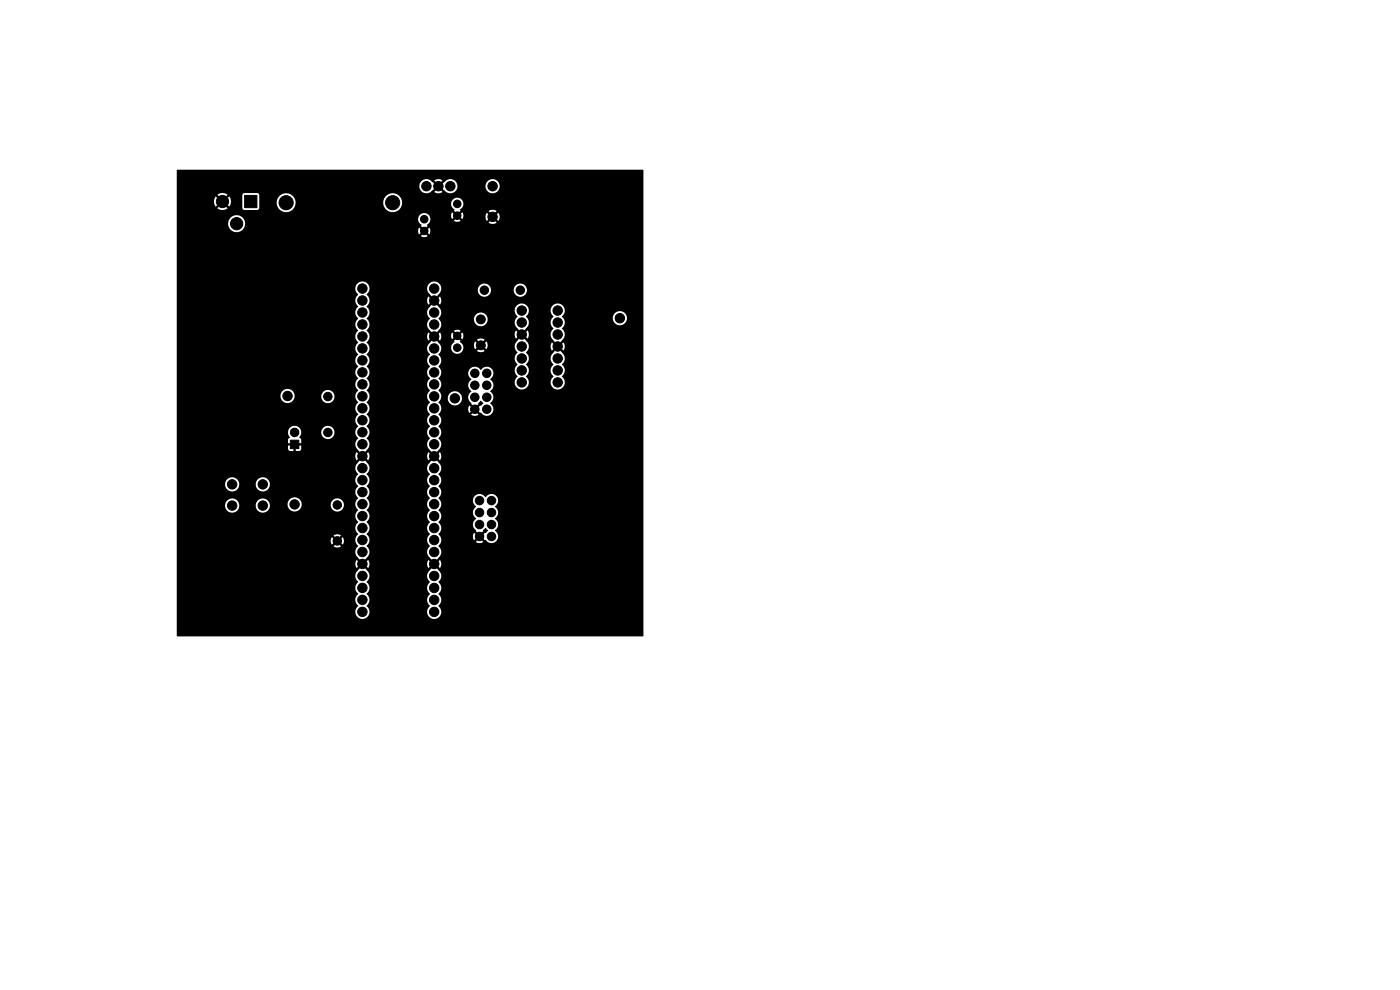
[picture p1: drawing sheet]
<svg xmlns="http://www.w3.org/2000/svg" width="297mm" height="210mm" viewBox="0 0 297 210" stroke-linecap="round" stroke-linejoin="round" font-family="sans-serif">
<g fill="#000" stroke="#000" stroke-width=".21">
<path d="M51.9 41.5h2.6v2.6h-2.6zM61.6 93.4h1.8v1.8h-1.8z"/>
<circle cx="90.5" cy="39.5" r="1"/>
<circle cx="93" cy="39.5" r="1"/>
<circle cx="95.5" cy="39.5" r="1"/>
<circle cx="104.5" cy="39.5" r="1"/>
<circle cx="47.2" cy="42.7" r="1.3"/>
<circle cx="50.2" cy="47.4" r="1.3"/>
<circle cx="60.7" cy="43" r="1.5"/>
<circle cx="83.3" cy="43" r="1.5"/>
<circle cx="90" cy="49" r=".8"/>
<circle cx="90" cy="46.5" r=".8"/>
<circle cx="97" cy="43.2" r=".8"/>
<circle cx="97" cy="45.7" r=".8"/>
<circle cx="104.5" cy="46" r="1"/>
<circle cx="76.9" cy="68.8" r="1"/>
<circle cx="76.9" cy="61.2" r="1"/>
<circle cx="76.9" cy="63.7" r="1"/>
<circle cx="76.9" cy="79" r="1"/>
<circle cx="76.9" cy="66.3" r="1"/>
<circle cx="76.9" cy="71.4" r="1"/>
<circle cx="76.9" cy="73.9" r="1"/>
<circle cx="76.9" cy="76.4" r="1"/>
<circle cx="92.1" cy="68.8" r="1"/>
<circle cx="92.1" cy="79" r="1"/>
<circle cx="92.1" cy="66.3" r="1"/>
<circle cx="92.1" cy="61.2" r="1"/>
<circle cx="92.1" cy="63.8" r="1"/>
<circle cx="92.1" cy="76.5" r="1"/>
<circle cx="92.1" cy="71.4" r="1"/>
<circle cx="92.1" cy="73.9" r="1"/>
<circle cx="97" cy="73.7" r=".8"/>
<circle cx="97" cy="71.2" r=".8"/>
<circle cx="100.7" cy="79.2" r=".9"/>
<circle cx="102" cy="67.7" r=".95"/>
<circle cx="102" cy="73.2" r=".95"/>
<circle cx="102.8" cy="61.6" r=".9"/>
<circle cx="103.3" cy="79.2" r=".9"/>
<circle cx="110.4" cy="61.6" r=".9"/>
<circle cx="110.7" cy="73.5" r="1"/>
<circle cx="110.7" cy="76" r="1"/>
<circle cx="110.7" cy="68.4" r="1"/>
<circle cx="110.7" cy="71" r="1"/>
<circle cx="110.7" cy="65.9" r="1"/>
<circle cx="110.7" cy="78.6" r="1"/>
<circle cx="118.3" cy="76" r="1"/>
<circle cx="118.3" cy="73.5" r="1"/>
<circle cx="118.3" cy="71" r="1"/>
<circle cx="118.3" cy="78.6" r="1"/>
<circle cx="118.3" cy="68.4" r="1"/>
<circle cx="118.3" cy="65.9" r="1"/>
<circle cx="131.5" cy="67.5" r="1"/>
<circle cx="61" cy="84" r="1"/>
<circle cx="62.5" cy="91.7" r=".9"/>
<circle cx="69.6" cy="91.7" r=".9"/>
<circle cx="69.6" cy="84.1" r=".9"/>
<circle cx="76.9" cy="81.5" r="1"/>
<circle cx="76.9" cy="84.1" r="1"/>
<circle cx="76.9" cy="99.3" r="1"/>
<circle cx="76.9" cy="91.7" r="1"/>
<circle cx="76.9" cy="86.6" r="1"/>
<circle cx="76.9" cy="94.2" r="1"/>
<circle cx="76.9" cy="89.1" r="1"/>
<circle cx="76.9" cy="96.8" r="1"/>
<circle cx="92.1" cy="84.1" r="1"/>
<circle cx="92.1" cy="94.2" r="1"/>
<circle cx="92.1" cy="89.2" r="1"/>
<circle cx="92.1" cy="99.3" r="1"/>
<circle cx="92.1" cy="86.6" r="1"/>
<circle cx="92.1" cy="91.7" r="1"/>
<circle cx="92.1" cy="81.5" r="1"/>
<circle cx="92.1" cy="96.8" r="1"/>
<circle cx="96.5" cy="84.5" r="1"/>
<circle cx="100.7" cy="86.8" r=".9"/>
<circle cx="100.7" cy="81.7" r=".9"/>
<circle cx="100.7" cy="84.3" r=".9"/>
<circle cx="103.3" cy="86.8" r=".9"/>
<circle cx="103.3" cy="84.3" r=".9"/>
<circle cx="103.3" cy="81.7" r=".9"/>
<circle cx="110.7" cy="81.1" r="1"/>
<circle cx="118.3" cy="81.1" r="1"/>
<circle cx="49.3" cy="107.2" r="1"/>
<circle cx="49.3" cy="102.7" r="1"/>
<circle cx="55.7" cy="107.2" r="1"/>
<circle cx="55.7" cy="102.7" r="1"/>
<circle cx="62.5" cy="107" r="1"/>
<circle cx="71.6" cy="107.1" r=".9"/>
<circle cx="71.6" cy="114.7" r=".9"/>
<circle cx="76.9" cy="119.6" r="1"/>
<circle cx="76.9" cy="106.9" r="1"/>
<circle cx="76.9" cy="114.5" r="1"/>
<circle cx="76.9" cy="109.5" r="1"/>
<circle cx="76.9" cy="101.8" r="1"/>
<circle cx="76.9" cy="104.4" r="1"/>
<circle cx="76.9" cy="117.1" r="1"/>
<circle cx="76.9" cy="112" r="1"/>
<circle cx="92.1" cy="101.9" r="1"/>
<circle cx="92.1" cy="109.5" r="1"/>
<circle cx="92.1" cy="104.4" r="1"/>
<circle cx="92.1" cy="106.9" r="1"/>
<circle cx="92.1" cy="117.1" r="1"/>
<circle cx="92.1" cy="119.6" r="1"/>
<circle cx="92.1" cy="112" r="1"/>
<circle cx="92.1" cy="114.6" r="1"/>
<circle cx="101.7" cy="113.8" r=".9"/>
<circle cx="101.7" cy="108.7" r=".9"/>
<circle cx="101.7" cy="106.2" r=".9"/>
<circle cx="101.7" cy="111.3" r=".9"/>
<circle cx="104.3" cy="113.8" r=".9"/>
<circle cx="104.3" cy="106.2" r=".9"/>
<circle cx="104.3" cy="108.7" r=".9"/>
<circle cx="104.3" cy="111.3" r=".9"/>
<circle cx="76.9" cy="129.8" r="1"/>
<circle cx="76.9" cy="127.2" r="1"/>
<circle cx="76.9" cy="124.7" r="1"/>
<circle cx="76.9" cy="122.2" r="1"/>
<circle cx="92.1" cy="127.3" r="1"/>
<circle cx="92.1" cy="129.8" r="1"/>
<circle cx="92.1" cy="124.7" r="1"/>
<circle cx="92.1" cy="122.2" r="1"/>
</g>
<path d="M37.5 36.1h99v98.8h-99v-20.3h32.7l.2 .9 .7-.6 .3 .3-.6 .7a1.38 1.38 0 0 0 1.6 0l-.7-.7 .3-.3 .8 .6a1.39 1.39 0 0 0-.1-1.6l-.7 .7-.3-.3 .6-.8a1.39 1.39 0 0 0-1.5 .1l.6 .7-.3 .3-.7-.7-.2 .7h-32.7v-7.5h10.2a1.51 1.51 0 0 0 1.5 1.7 1.51 1.51 0 0 0 1.6-1.7h3.4v.3a1.5 1.5 0 0 0 1.8 1.3 1.5 1.5 0 0 0 1.2-1.8h3.8v.2a1.5 1.5 0 0 0 1.6 1.4 1.5 1.5 0 0 0 1.4-1.5h6.2v.2a1.4 1.4 0 0 0 2.1 1.1 1.4 1.4 0 0 0 0-2.4 1.4 1.4 0 0 0-2.1 1.1h-6.2v-.1a1.51 1.51 0 0 0-1.5-1.4 1.51 1.51 0 0 0-1.5 1.4h-3.8l-.1-.2a1.51 1.51 0 0 0-1.6-.9 1.51 1.51 0 0 0-1.3 1.3h-3.4l-.1-.2a1.51 1.51 0 0 0-1.6-1.2 1.51 1.51 0 0 0-1.4 1.4h-10.2v-4.5h10.2v.3a1.51 1.51 0 0 0 1.7 1.4 1.51 1.51 0 0 0 1.4-1.7h3.4v.3a1.51 1.51 0 0 0 2.3 1.1 1.51 1.51 0 0 0 0-2.5 1.51 1.51 0 0 0-2.3 1.1h-3.4l-.1-.2a1.51 1.51 0 0 0-1.6-1.2 1.51 1.51 0 0 0-1.4 1.4h-10.2v-11h23.6l.1 .7 .3 .5-.4 .5v.7h1v.5h-1l.1 .9 .4 .3h.6v-1.1h.5v1.1h.8l.3-.3 .1-.9h-1v-.5h1v-.7l-.4-.5 .3-.5 .1-.7h4.3v.3a1.4 1.4 0 0 0 2.1 1 1.4 1.4 0 0 0 0-2.4 1.4 1.4 0 0 0-2.1 1.1h-4.3a1.41 1.41 0 0 0-1.4-1.3 1.41 1.41 0 0 0-1.4 1.3h-23.6v-7.7h22v.2a1.5 1.5 0 0 0 1.6 1.4 1.5 1.5 0 0 0 1.4-1.5h5.7v.2a1.4 1.4 0 0 0 2.1 1.1 1.4 1.4 0 0 0 0-2.4 1.4 1.4 0 0 0-2.1 1.1h-5.7v-.1a1.51 1.51 0 0 0-1.5-1.4 1.51 1.51 0 0 0-1.5 1.4h-22v-22.8h37.9l.1 .7 .5 .7a1.62 1.62 0 0 0 0 2.5 1.62 1.62 0 0 0 0 2.6 1.62 1.62 0 0 0 0 2.5 1.62 1.62 0 0 0 0 2.6 1.62 1.62 0 0 0 0 2.5 1.62 1.62 0 0 0 0 2.5 1.62 1.62 0 0 0 0 2.6 1.62 1.62 0 0 0 0 2.5 1.62 1.62 0 0 0 0 2.6 1.62 1.62 0 0 0 0 2.5 1.62 1.62 0 0 0 0 2.5 1.62 1.62 0 0 0 0 2.6 1.63 1.63 0 0 0 0 2.5l.8 .8-.4 .3-.8-.6a1.49 1.49 0 0 0 .1 1.6l.7-.7 .4 .4-.8 .7a1.66 1.66 0 0 0 0 2.6 1.62 1.62 0 0 0 0 2.5 1.62 1.62 0 0 0 0 2.6 1.62 1.62 0 0 0 0 2.5 1.62 1.62 0 0 0 0 2.6 1.62 1.62 0 0 0 0 2.5 1.62 1.62 0 0 0 0 2.5 1.63 1.63 0 0 0 0 2.6l.8 .7-.4 .4-.8-.7a1.49 1.49 0 0 0 .1 1.7l.7-.7 .4 .3-.8 .8a1.66 1.66 0 0 0 0 2.6 1.62 1.62 0 0 0 0 2.5 1.62 1.62 0 0 0 0 2.5 1.54 1.54 0 0 0-.2 2.3 1.54 1.54 0 0 0 2.3 0 1.54 1.54 0 0 0-.3-2.3 1.63 1.63 0 0 0 0-2.5 1.63 1.63 0 0 0 0-2.6 1.63 1.63 0 0 0-.1-2.5l-.7-.8 .4-.3 .8 .6a1.49 1.49 0 0 0-.1-1.6l-.7 .7-.4-.4 .7-.7a1.66 1.66 0 0 0 .1-2.6 1.62 1.62 0 0 0 0-2.5 1.62 1.62 0 0 0 0-2.6 1.62 1.62 0 0 0 0-2.5 1.62 1.62 0 0 0 0-2.6 1.63 1.63 0 0 0 0-2.5 1.62 1.62 0 0 0 0-2.5 1.63 1.63 0 0 0-.1-2.6l-.7-.7 .4-.4 .8 .7a1.49 1.49 0 0 0-.1-1.7l-.7 .7-.4-.3 .7-.8a1.66 1.66 0 0 0 .1-2.6 1.64 1.64 0 0 0 0-2.5 1.63 1.63 0 0 0 0-2.5 1.62 1.62 0 0 0 0-2.6 1.63 1.63 0 0 0 0-2.5 1.62 1.62 0 0 0 0-2.6 1.62 1.62 0 0 0 0-2.5 1.62 1.62 0 0 0 0-2.5 1.62 1.62 0 0 0 0-2.6 1.62 1.62 0 0 0 0-2.5 1.62 1.62 0 0 0 0-2.6 1.63 1.63 0 0 0 0-2.5 1.62 1.62 0 0 0 0-2.5l.5-.7 .1-.7h12.2a1.89 1.89 0 0 0 .6 1.4l.8 .8-.4 .3-.8-.6a1.49 1.49 0 0 0 .1 1.6l.7-.7 .4 .3-.8 .8a1.66 1.66 0 0 0 0 2.6 1.63 1.63 0 0 0 0 2.6l.8 .7-.4 .4-.8-.7a1.49 1.49 0 0 0 .1 1.6l.7-.7 .4 .4-.8 .7a1.66 1.66 0 0 0 0 2.6 1.62 1.62 0 0 0 0 2.6 1.62 1.62 0 0 0 0 2.5 1.62 1.62 0 0 0 0 2.5 1.62 1.62 0 0 0 0 2.6 1.62 1.62 0 0 0 0 2.5 1.62 1.62 0 0 0 0 2.6 1.62 1.62 0 0 0 0 2.5 1.63 1.63 0 0 0 0 2.6l.8 .7-.4 .4-.8-.7a1.49 1.49 0 0 0 .1 1.6l.7-.7 .4 .4-.8 .7a1.66 1.66 0 0 0 0 2.6 1.62 1.62 0 0 0 0 2.6 1.62 1.62 0 0 0 0 2.5 1.62 1.62 0 0 0 0 2.5 1.62 1.62 0 0 0 0 2.6 1.62 1.62 0 0 0 0 2.5 1.62 1.62 0 0 0 0 2.6 1.63 1.63 0 0 0 0 2.5l.8 .8-.4 .3-.8-.6a1.49 1.49 0 0 0 .1 1.6l.7-.7 .4 .3-.8 .8a1.66 1.66 0 0 0 0 2.6 1.62 1.62 0 0 0 0 2.5 1.62 1.62 0 0 0 0 2.6 1.53 1.53 0 0 0-.2 2.2 1.53 1.53 0 0 0 2.3 0 1.53 1.53 0 0 0-.3-2.3 1.62 1.62 0 0 0 0-2.5 1.62 1.62 0 0 0 0-2.6 1.63 1.63 0 0 0 0-2.5l-.8-.8 .4-.3 .8 .6a1.49 1.49 0 0 0-.1-1.6l-.7 .7-.4-.3 .8-.8a1.66 1.66 0 0 0 0-2.6 1.63 1.63 0 0 0 0-2.5 1.62 1.62 0 0 0 0-2.6 1.62 1.62 0 0 0 0-2.5 1.56 1.56 0 0 0 .3-2.1h7l.1 .6 .6 .8a1.53 1.53 0 0 0 0 2.5 1.53 1.53 0 0 0 0 2.6l-.1 .1 .7 .6-.4 .4-.6-.7a1.38 1.38 0 0 0 0 1.6l.6-.7 .4 .4-.6 .7a1.39 1.39 0 0 0 1.5 0l-.6-.7 .3-.4 .7 .7 .1-.1a1.45 1.45 0 0 0 2.3 .3 1.45 1.45 0 0 0-.3-2.3 1.54 1.54 0 0 0 0-2.5 1.54 1.54 0 0 0 0-2.6 1.45 1.45 0 0 0 .2-2.2 1.45 1.45 0 0 0-2.2 .3 1.43 1.43 0 0 0-1.6-.7 1.43 1.43 0 0 0-1.1 1.3h-7l-.3-.5a1.62 1.62 0 0 0 0-2.5 1.62 1.62 0 0 0 0-2.5 1.63 1.63 0 0 0 0-2.6l-.8-.7 .4-.4 .8 .7a1.49 1.49 0 0 0-.1-1.7l-.7 .8-.4-.4 .8-.8a1.66 1.66 0 0 0 0-2.6 1.62 1.62 0 0 0 0-2.5 1.62 1.62 0 0 0 0-2.5 1.62 1.62 0 0 0 0-2.6l.6-.9h1.4v.2a1.51 1.51 0 0 0 2.3 1.2 1.51 1.51 0 0 0 0-2.6 1.51 1.51 0 0 0-2.3 1.2h-1.4a2.32 2.32 0 0 0-.6-1.7 1.59 1.59 0 0 0 0-2.5l.4-.4 .2-.7h5.7l.1 .6 .6 .8a1.53 1.53 0 0 0 0 2.5 1.53 1.53 0 0 0 0 2.6l-.1 .1 .7 .6-.4 .4-.6-.7a1.38 1.38 0 0 0 0 1.6l.6-.7 .4 .4-.6 .7a1.39 1.39 0 0 0 1.5 0l-.6-.7 .3-.4 .7 .7 .1-.1a1.45 1.45 0 0 0 2.3 .3 1.45 1.45 0 0 0-.3-2.3 1.53 1.53 0 0 0 0-2.5 1.53 1.53 0 0 0 0-2.6 1.45 1.45 0 0 0 .2-2.2 1.45 1.45 0 0 0-2.2 .3 1.43 1.43 0 0 0-1.6-.7 1.43 1.43 0 0 0-1.1 1.3h-5.7l-.1-.7-.5-.6a1.71 1.71 0 0 0 0-2.6l.1-.1a1.48 1.48 0 0 0 .5-1.5h2.1v.3a1.3 1.3 0 0 0 1.7 1.1 1.3 1.3 0 0 0 .7-1.9h2.4l.3 1 .7-.7 .4 .3-.7 .8a1.44 1.44 0 0 0 1.6-.1l-.7-.7 .4-.3 .7 .6a1.44 1.44 0 0 0 0-1.6l-.7 .7-.4-.3 .7-.8a1.44 1.44 0 0 0-1.6 .1l.7 .7-.4 .3-.7-.7-.3 .7h-2.4l-.5-.5 .1-.3-.7-.6 .4-.4 .7 .7 .1-.3 .1-.6-.2-.6-.7 .7-.4-.3 .7-.8a1.29 1.29 0 0 0-1.4 .1l.7 .7-.4 .3-.7-.6a1.29 1.29 0 0 0 0 1.4l.7-.7 .4 .4-.7 .6 .1 .3-.5 .5-.2 .5h-2.1l-.3-.7-1.1-1 .4-.4 .7 .7a1.48 1.48 0 0 0 0-1.7l-.7 .8-.4-.4 .8-.8a1.57 1.57 0 0 0 0-2.5h7.5v.3a1.45 1.45 0 0 0 2.3 1.1 1.45 1.45 0 0 0 0-2.5 1.45 1.45 0 0 0-2.3 1.1l-7.5-.1a1.65 1.65 0 0 0 .5-1.7h15.7l.1 .7 .5 .6a1.71 1.71 0 0 0 0 2.6l.8 .8-.4 .3-.8-.6a1.49 1.49 0 0 0 .1 1.6l.7-.7 .4 .3-.8 .8a1.66 1.66 0 0 0 0 2.6 1.62 1.62 0 0 0 0 2.5 1.62 1.62 0 0 0 0 2.6 1.54 1.54 0 0 0-.2 2.3 1.54 1.54 0 0 0 2.3-.1 1.54 1.54 0 0 0-.3-2.3 1.63 1.63 0 0 0 0-2.5 1.63 1.63 0 0 0 0-2.6 1.63 1.63 0 0 0 0-2.5l-.8-.8 .4-.3 .8 .6a1.49 1.49 0 0 0-.1-1.6l-.7 .7-.4-.3 .8-.8a1.66 1.66 0 0 0 0-2.6v-.1a1.49 1.49 0 0 0 .6-1.2h4.6l.1 .7 .5 .6a1.72 1.72 0 0 0 0 2.6 1.63 1.63 0 0 0 0 2.6l.8 .7-.4 .4-.8-.7a1.49 1.49 0 0 0 .1 1.7l.7-.8 .4 .4-.8 .7a1.66 1.66 0 0 0 0 2.6 1.62 1.62 0 0 0 0 2.6 1.54 1.54 0 0 0-.2 2.3 1.54 1.54 0 0 0 2.3-.1 1.54 1.54 0 0 0-.3-2.3 1.63 1.63 0 0 0 0-2.5 1.63 1.63 0 0 0 0-2.6l-.8-.7 .4-.4 .8 .7a1.49 1.49 0 0 0-.1-1.7l-.7 .8-.4-.4 .8-.7a1.66 1.66 0 0 0 0-2.6 1.55 1.55 0 0 0 .2-2.3h10.6v.2a1.5 1.5 0 0 0 2.3 1.2 1.5 1.5 0 0 0 0-2.6 1.5 1.5 0 0 0-2.3 1.2h-10.6l-.2-.2a1.53 1.53 0 0 0-.1-2.6 1.53 1.53 0 0 0-2.3 1.2h-4.6v-.3a1.51 1.51 0 0 0-1.6-1.1 1.51 1.51 0 0 0-1.4 1.4h-15.7l-1.3-1.6 .4-.3 .7 .7a1.48 1.48 0 0 0 0-1.7l-.7 .7-.4-.3 1.1-1.1 .3-.8h7.8v.3a1.4 1.4 0 0 0 1.5 1.3 1.4 1.4 0 0 0 1.3-1.6h4.8v.3a1.4 1.4 0 0 0 2.1 1.1 1.4 1.4 0 0 0 0-2.4 1.4 1.4 0 0 0-2.1 1h-4.8l-.1-.2a1.41 1.41 0 0 0-1.4-1 1.41 1.41 0 0 0-1.3 1.2h-7.8a1.5 1.5 0 0 0-1.3-1.7 1.5 1.5 0 0 0-1.7 1.4h-12.2a1.51 1.51 0 0 0-1.5-1.4 1.51 1.51 0 0 0-1.5 1.4h-37.9v-13.8h10.9v.3a1.8 1.8 0 0 0 2.4 1.5 1.8 1.8 0 0 0 .9-2.7h37v.2a1.38 1.38 0 0 0 .7 1.1l-.1 .2 .7 .7-.4 .4-.7-.7a1.29 1.29 0 0 0 0 1.4l.7-.7 .4 .4-.7 .7a1.29 1.29 0 0 0 1.4 0l-.7-.7 .4-.4 .7 .7a1.29 1.29 0 0 0 0-1.4l-.7 .7-.4-.4 .7-.7-.1-.1a1.65 1.65 0 0 0 .6-1.7 1.3 1.3 0 0 0-1.4-.9 1.3 1.3 0 0 0-1.1 1.2h-37l-.1-.1a1.8 1.8 0 0 0-2-.6 1.8 1.8 0 0 0-1.2 1.6h-10.9v-4.7h7.9l.1 .7 .3 .5 .7-.7 .3 .4-.7 .7a1.79 1.79 0 0 0 2.2 0l-.7-.7 .3-.4 .8 .7a1.79 1.79 0 0 0-.1-2.1l-.7 .7-.3-.4 .6-.6h3.2v2.8l.4 .3h2.9l.3-.3v-1.3h3.7v.2a2 2 0 0 0 2.1 1.9 2 2 0 0 0 1.9-2.1h18.6v.2a2 2 0 0 0 2 1.9 2 2 0 0 0 2-1.9h10.4v.3a1.38 1.38 0 0 0 .7 1l-.1 .3 .7 .7-.4 .3-.7-.7a1.29 1.29 0 0 0 0 1.5l.7-.7 .4 .4-.7 .7a1.29 1.29 0 0 0 1.4-.1l-.7-.6 .4-.4 .7 .7 .2-.6h4.7l.3 1 .7-.8 .4 .4-.8 .7a1.48 1.48 0 0 0 1.8 0l-.8-.7 .4-.4 .8 .7a1.49 1.49 0 0 0-.1-1.7l-.7 .8-.4-.4 .7-.8a1.49 1.49 0 0 0-1.7 .1l.8 .7-.4 .4-.7-.8-.3 .8h-4.7l-.2-.9-.7 .7-.4-.3 .7-.7-.1-.1a1.67 1.67 0 0 0 .5-2 1.3 1.3 0 0 0-1.4-.6 1.3 1.3 0 0 0-1 1.1h-10.4a2 2 0 0 0-1.9-2.1 2 2 0 0 0-2.1 1.9h-18.6v-.3a2 2 0 0 0-2.1-1.6 2 2 0 0 0-1.9 1.9h-3.7v-1.6l-.4-.3h-2.8l-.4 .4h-3.2v-.1a1.79 1.79 0 0 0-2.1 0l.7 .7-.3 .4-.7-.7-.4 .9h-7.9v-3.2h51.5v.2a1.58 1.58 0 0 0 1.1 1.3 1.58 1.58 0 0 0 1.7-.5l.7-.8 .4 .4-.7 .8a1.49 1.49 0 0 0 1.7-.1l-.8-.7 .4-.4 .7 .8a1.55 1.55 0 0 0 1.8 .5 1.55 1.55 0 0 0 1-1.5h6v.2a1.5 1.5 0 0 0 2.3 1.2 1.5 1.5 0 0 0 0-2.6 1.5 1.5 0 0 0-2.3 1.2h-6v-.3a1.58 1.58 0 0 0-1.2-1.1 1.58 1.58 0 0 0-1.6 .6l-.7 .8-.4-.4 .7-.8a1.49 1.49 0 0 0-1.7 .1l.8 .7-.4 .4-.8-.8a1.51 1.51 0 0 0-1.6-.5 1.51 1.51 0 0 0-1.1 1.3h-51.5zM101.5 85.5l.5-.5 .5 .6-1.3 1.1-.3-.4 .6-.6zM102.5 112.5l.5-.5 .5 .6-1.3 1.1-.3-.4 .6-.6z" fill="#000"/>
</svg>
